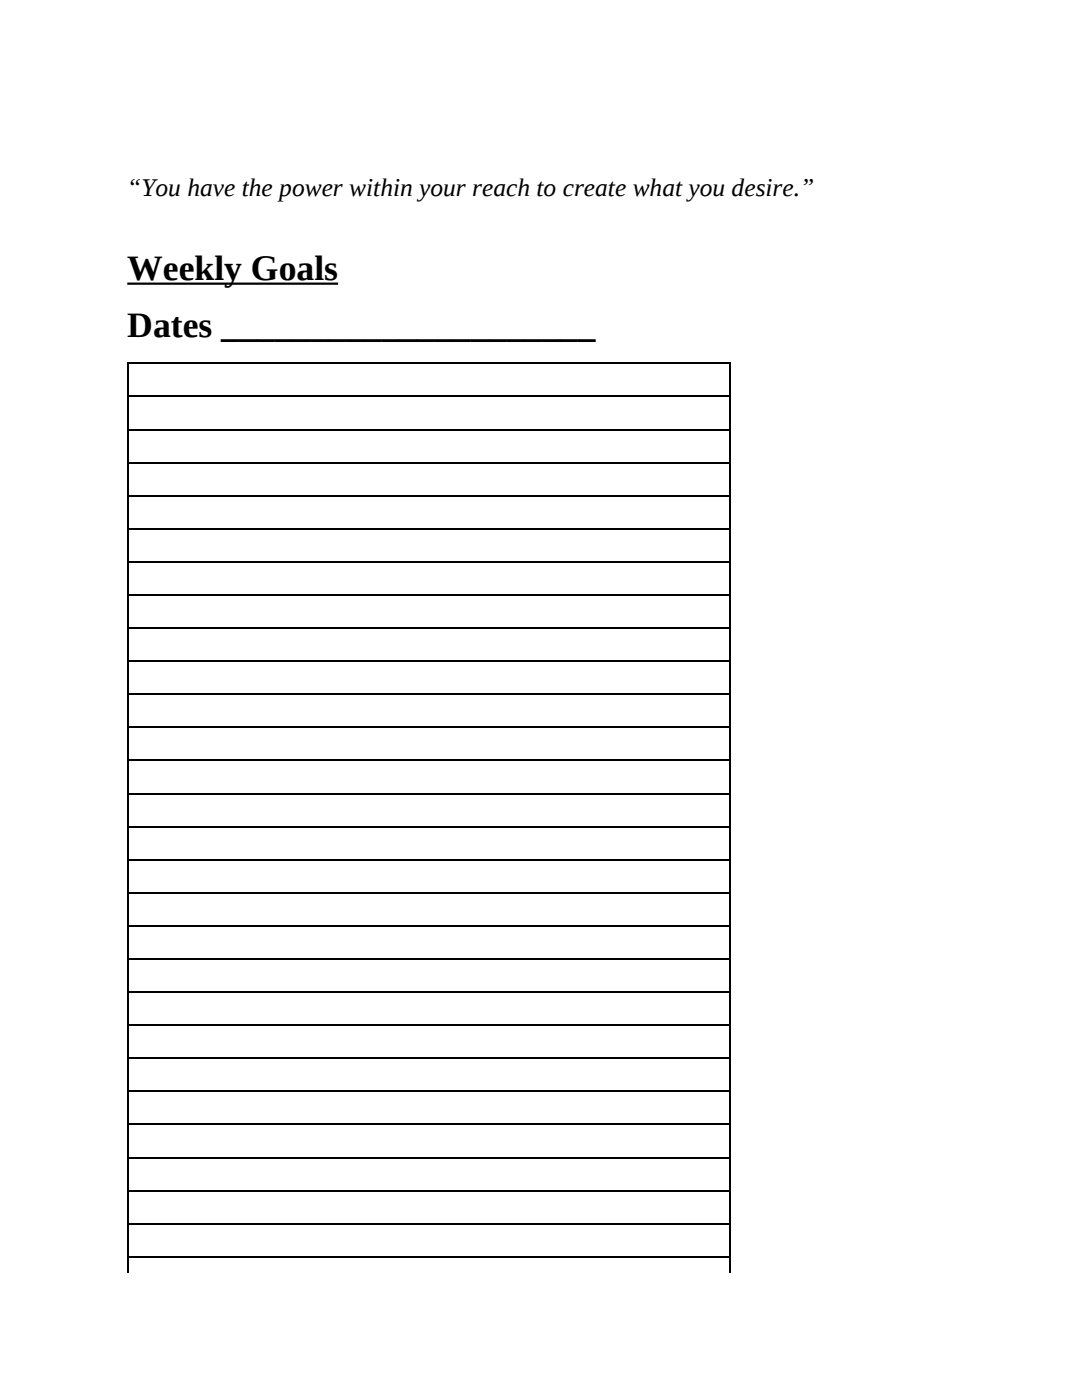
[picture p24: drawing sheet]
<svg xmlns="http://www.w3.org/2000/svg" width="216mm" height="279mm" viewBox="0 0 216 279" stroke-linecap="round" stroke-linejoin="round" font-family="sans-serif">
<defs><g id="words">
<g font-size="7.1">
<text x="25.4" y="55.9">Weekly Goals</text>
<text x="25.4" y="67.3">Dates _____________________</text>
</g>
<text font-size="5.1" x="25.4" y="39.1">“You have the power within your reach to create what you desire.”</text>
</g></defs>
<g fill="none" stroke="#000" stroke-width=".25">
<path d="M25.4 79.1h120.4M25.4 72.5h120.4M25.5 72.4v181.6M145.7 72.4v181.6M25.4 98.9h120.4M25.4 92.3h120.4M25.4 85.7h120.4M25.4 118.7h120.4M25.4 112.1h120.4M25.4 105.5h120.4M25.4 138.6h120.4M25.4 132h120.4"/>
<path d="M25.4 125.3h120.4M25.4 158.4h120.4M25.4 151.8h120.4M25.4 145.2h120.4M25.4 178.2h120.4M25.4 171.6h120.4M25.4 165h120.4M25.4 198h120.4M25.4 191.4h120.4M25.4 184.8h120.4M25.4 217.8h120.4M25.4 211.2h120.4"/>
<path d="M25.4 204.6h120.4M25.4 237.6h120.4M25.4 231h120.4M25.4 224.4h120.4M25.4 250.8h120.4M25.4 244.2h120.4"/>
</g>
<path d="M25.4 56.6h42.1z" fill="none" stroke="#000" stroke-width=".44"/>
<use href="#words"/>
</svg>
